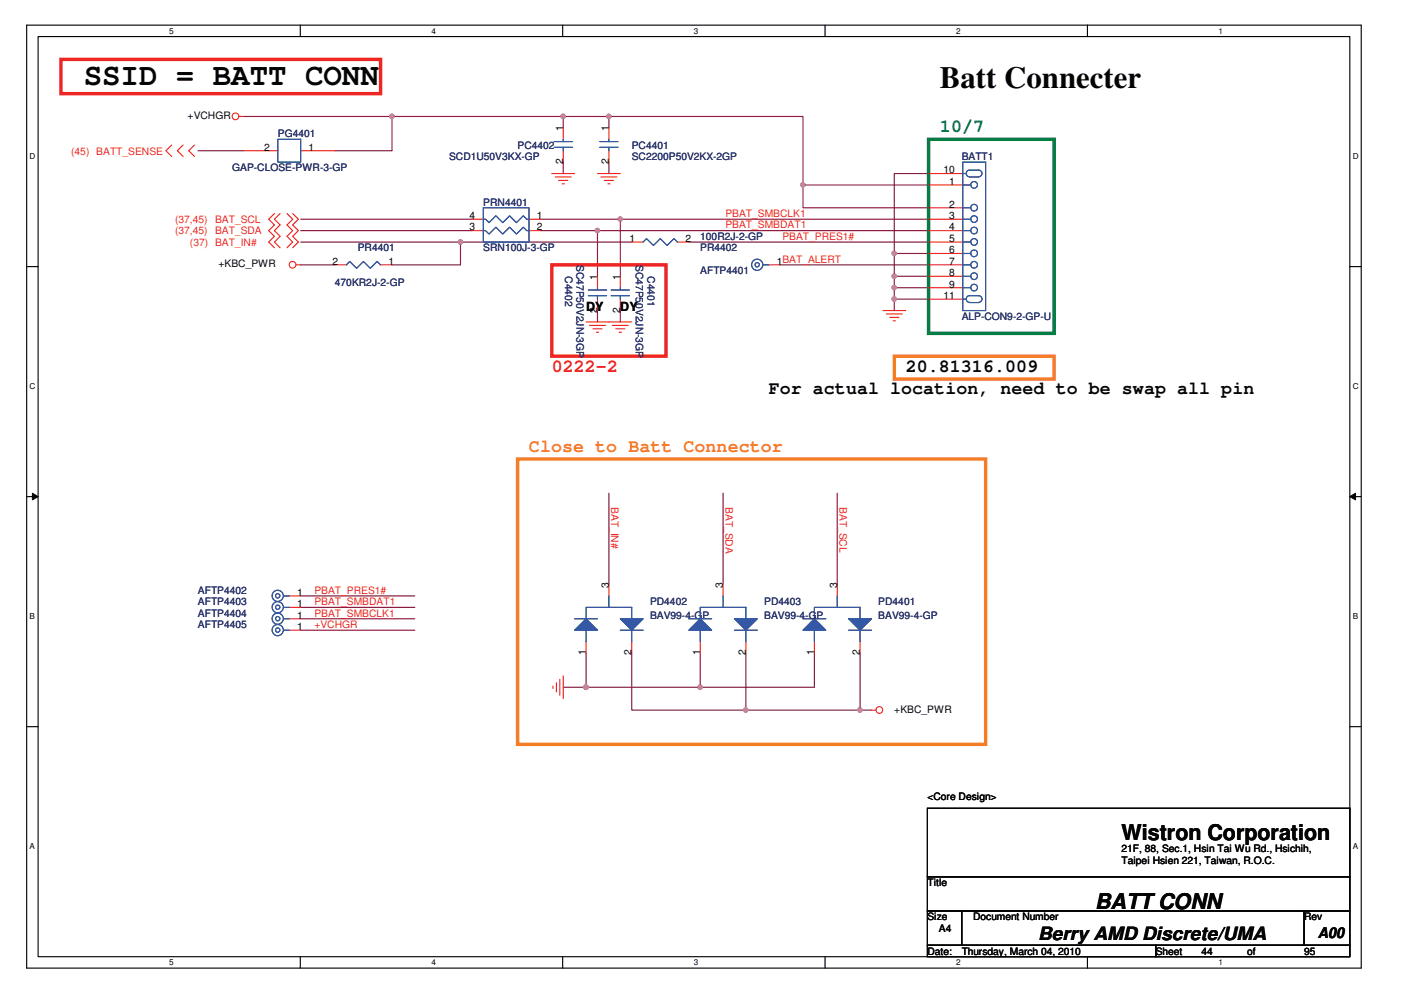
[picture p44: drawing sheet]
<svg xmlns="http://www.w3.org/2000/svg" width="297mm" height="210mm" viewBox="0 0 297 210" stroke-linecap="round" stroke-linejoin="round" font-family="sans-serif">
<defs><g id="words">
<g font-size="6.5" fill="#040503">
<text x="17.8" y="18">SSID = BATT CONN</text>
<text x="199.3" y="18.6">Batt Connecter</text>
</g>
<g font-size="4.6" fill="#040503">
<text x="237.8" y="178.1">Wistron Corporation</text>
<text x="232.2" y="192.8">BATT CONN</text>
</g>
<text font-size="3.9" fill="#047e41" x="199.3" y="28">10/7</text>
<text font-size="3.9" fill="#ee2523" x="117" y="78.8">0222-2</text>
<g font-size="3.9" fill="#040503">
<text x="163" y="83.6">For actual location, need to be swap all pin</text>
<text x="192" y="78.8">20.81316.009</text>
<text x="220.1" y="199.4">Berry AMD Discrete/UMA</text>
</g>
<text font-size="3.9" fill="#f47e25" x="112.2" y="95.7">Close to Batt Connector</text>
<text font-size="3.1" fill="#040503" x="279.4" y="199">A00</text>
<g font-size="2.7" fill="#040503">
<text x="124.3" y="65.9">DY</text>
<text x="131.5" y="65.9">DY</text>
</g>
<g font-size="2.2" fill="#040503">
<text x="39.8" y="25.2">+VCHGR</text>
<text x="119.4" y="27.8" transform="rotate(-90 119.4 27.8)">1</text>
<text x="129.1" y="27.8" transform="rotate(-90 129.1 27.8)">1</text>
<text x="56" y="31.9">2</text>
<text x="65.4" y="31.9">1</text>
<text x="119.4" y="34.9" transform="rotate(-90 119.4 34.9)">2</text>
<text x="129.1" y="34.9" transform="rotate(-90 129.1 34.9)">2</text>
<text x="200" y="36.8">10</text>
<text x="201.2" y="39.2">1</text>
<text x="99.6" y="46.4">4</text>
<text x="113.9" y="46.4">1</text>
<text x="201.2" y="44">2</text>
<text x="201.2" y="46.4">3</text>
<text x="99.6" y="48.9">3</text>
<text x="113.9" y="48.9">2</text>
<text x="133.5" y="51.3">1</text>
<text x="145.3" y="51.3">2</text>
<text x="201.2" y="48.9">4</text>
<text x="201.2" y="51.3">5</text>
<text x="201.2" y="53.7">6</text>
<text x="46.3" y="56.7">+KBC_PWR</text>
<text x="70.5" y="56.1">2</text>
<text x="82.4" y="56.1">1</text>
<text x="126.6" y="59.3" transform="rotate(-90 126.6 59.3)">1</text>
<text x="131.5" y="59.3" transform="rotate(-90 131.5 59.3)">1</text>
<text x="164.7" y="56.1">1BAT_ALERT</text>
<text x="201.2" y="56.1">7</text>
<text x="201.2" y="58.5">8</text>
<text x="200" y="63.4">11</text>
<text x="201.2" y="61">9</text>
<text x="126.6" y="66.3" transform="rotate(-90 126.6 66.3)">2</text>
<text x="131.5" y="66.3" transform="rotate(-90 131.5 66.3)">2</text>
<text x="129.1" y="124.7" transform="rotate(-90 129.1 124.7)">3</text>
<text x="153.3" y="124.7" transform="rotate(-90 153.3 124.7)">3</text>
<text x="177.5" y="124.7" transform="rotate(-90 177.5 124.7)">3</text>
<text x="63" y="126.3">1</text>
<text x="63" y="131.2">1</text>
<text x="63" y="128.7">1</text>
<text x="63" y="133.6">1</text>
<text x="124.2" y="138.9" transform="rotate(-90 124.2 138.9)">1</text>
<text x="133.9" y="138.9" transform="rotate(-90 133.9 138.9)">2</text>
<text x="148.4" y="138.9" transform="rotate(-90 148.4 138.9)">1</text>
<text x="158.1" y="138.9" transform="rotate(-90 158.1 138.9)">2</text>
<text x="172.6" y="138.9" transform="rotate(-90 172.6 138.9)">1</text>
<text x="182.3" y="138.9" transform="rotate(-90 182.3 138.9)">2</text>
<text x="189.6" y="151.1">+KBC_PWR</text>
<text x="196.6" y="169.7">&lt;Core Design&gt;</text>
<text x="237.8" y="180.6">21F, 88, Sec.1, Hsin Tai Wu Rd., Hsichih,</text>
<text x="237.8" y="183.2">Taipei Hsien 221, Taiwan, R.O.C.</text>
<text x="196.6" y="187.9">Title</text>
<text x="196.6" y="195.1">Size</text>
<text x="199.1" y="197.6">A4</text>
<text x="206.3" y="195.1">Document Number</text>
<text x="276.5" y="195.1">Rev</text>
<text x="196.6" y="202.4">Date:</text>
<text x="203.9" y="202.4">Thursday, March 04, 2010</text>
<text x="245" y="202.4">Sheet</text>
<text x="254.7" y="202.4">44</text>
<text x="264.4" y="202.4">of</text>
<text x="276.5" y="202.4">95</text>
</g>
<g font-size="2.2" fill="#252c73">
<text x="58.9" y="29.1">PG4401</text>
<text x="95.2" y="33.9">SCD1U50V3KX-GP</text>
<text x="109.7" y="31.5">PC4402</text>
<text x="133.9" y="31.5">PC4401</text>
<text x="133.9" y="33.9">SC2200P50V2KX-2GP</text>
<text x="203.9" y="33.9">BATT1</text>
<text x="49.2" y="36.4">GAP-CLOSE-PWR-3-GP</text>
<text x="102.5" y="43.6">PRN4401</text>
<text x="75.8" y="53.3">PR4401</text>
<text x="102.5" y="53.3">SRN100J-3-GP</text>
<text x="148.5" y="53.3">PR4402</text>
<text x="148.5" y="50.9">100R2J-2-GP</text>
<text x="119.8" y="58.6" transform="rotate(90 119.8 58.6)">C4402</text>
<text x="122.2" y="56.2" transform="rotate(90 122.2 56.2)">SC47P50V2JN-3GP</text>
<text x="134.8" y="56.2" transform="rotate(90 134.8 56.2)">SC47P50V2JN-3GP</text>
<text x="137.2" y="58.6" transform="rotate(90 137.2 58.6)">C4401</text>
<text x="148.5" y="58.1">AFTP4401</text>
<text x="71" y="60.6">470KR2J-2-GP</text>
<text x="203.9" y="67.8">ALP-CON9-2-GP-U</text>
<text x="42" y="125.9">AFTP4402</text>
<text x="42" y="130.8">AFTP4404</text>
<text x="42" y="128.3">AFTP4403</text>
<text x="137.8" y="128.3">PD4402</text>
<text x="137.8" y="131.2">BAV99-4-GP</text>
<text x="162" y="128.3">PD4403</text>
<text x="162" y="131.2">BAV99-4-GP</text>
<text x="186.2" y="128.3">PD4401</text>
<text x="186.2" y="131.2">BAV99-4-GP</text>
<text x="42" y="133.2">AFTP4405</text>
</g>
<g font-size="2.2" fill="#ee2523">
<text x="15.1" y="33">(45) BATT_SENSE</text>
<text x="37.1" y="47.2">(37,45)</text>
<text x="45.6" y="47.2">BAT_SCL</text>
<text x="153.8" y="46">PBAT_SMBCLK1</text>
<text x="37.1" y="49.7">(37,45)</text>
<text x="40.3" y="52.1">(37) BAT_IN#</text>
<text x="45.6" y="49.7">BAT_SDA</text>
<text x="153.8" y="48.4">PBAT_SMBDAT1</text>
<text x="165.9" y="50.8">PBAT_PRES1#</text>
<text x="129.6" y="107.5" transform="rotate(90 129.6 107.5)">BAT_IN#</text>
<text x="153.8" y="107.5" transform="rotate(90 153.8 107.5)">BAT_SDA</text>
<text x="178" y="107.5" transform="rotate(90 178 107.5)">BAT_SCL</text>
<text x="66.7" y="125.9">PBAT_PRES1#</text>
<text x="66.7" y="130.7">PBAT_SMBCLK1</text>
<text x="66.7" y="128.3">PBAT_SMBDAT1</text>
<text x="66.7" y="133.1">+VCHGR</text>
</g>
<g font-size="1.7" fill="#040503">
<text x="35.9" y="7.1">5</text>
<text x="91.5" y="7.1">4</text>
<text x="147.1" y="7.1">3</text>
<text x="202.7" y="7.1">2</text>
<text x="258.4" y="7.1">1</text>
<text x="6.3" y="33.7">D</text>
<text x="286.8" y="33.7">D</text>
<text x="6.3" y="82.4">C</text>
<text x="286.8" y="82.4">C</text>
<text x="6.3" y="131.2">B</text>
<text x="286.8" y="131.2">B</text>
<text x="6.3" y="180">A</text>
<text x="286.8" y="180">A</text>
<text x="35.9" y="204.6">5</text>
<text x="91.5" y="204.6">4</text>
<text x="147.1" y="204.6">3</text>
<text x="202.7" y="204.6">2</text>
<text x="258.4" y="204.6">1</text>
</g>
</g></defs>
<path d="M5.7 5.3h282.9v200h-282.9zM8.1 7.8h278.1v195h-278.1z" fill="none" stroke="#040503" stroke-width=".24"/>
<g fill="#fff">
<path d="M35.9 5.6h.9v1.9h-.9z"/>
<path d="M35.9 203.1h.9v1.9h-.9z"/>
</g>
<path d="M63.7 5.3v2.5M63.7 202.8v2.5" fill="none" stroke="#040503" stroke-width=".24"/>
<g fill="#fff">
<path d="M91.5 5.6h.9v1.9h-.9z"/>
<path d="M91.5 203.1h.9v1.9h-.9z"/>
</g>
<path d="M119.3 5.3v2.5M119.3 202.8v2.5" fill="none" stroke="#040503" stroke-width=".24"/>
<g fill="#fff">
<path d="M147.1 5.6h.9v1.9h-.9z"/>
<path d="M147.1 203.1h.9v1.9h-.9z"/>
</g>
<path d="M174.9 5.3v2.5M174.9 202.8v2.5" fill="none" stroke="#040503" stroke-width=".24"/>
<g fill="#fff">
<path d="M202.7 5.6h.9v1.9h-.9z"/>
<path d="M202.7 203.1h.9v1.9h-.9z"/>
</g>
<path d="M230.6 5.3v2.5M230.6 202.8v2.5" fill="none" stroke="#040503" stroke-width=".24"/>
<g fill="#fff">
<path d="M258.4 5.6h.9v1.9h-.9z"/>
<path d="M258.4 203.1h.9v1.9h-.9z"/>
<path d="M6.3 32.1h1.2v1.9h-1.2z"/>
<path d="M286.8 32.1h1.2v1.9h-1.2z"/>
<path d="M6.3 80.9h1.2v1.9h-1.2z"/>
<path d="M286.8 80.9h1.2v1.9h-1.2z"/>
</g>
<path d="M5.7 56.5h2.4M286.2 56.5h2.4" fill="none" stroke="#040503" stroke-width=".24"/>
<g fill="#fff">
<path d="M6.3 129.7h1.1v1.9h-1.1z"/>
<path d="M286.8 129.7h1.1v1.9h-1.1z"/>
</g>
<path d="M5.7 105.3h2.4M286.2 105.3h2.4" fill="none" stroke="#040503" stroke-width=".24"/>
<path d="M6.9 104.6l1.2 .7-1.2 .7z" fill="#040503"/>
<path d="M6.9 104.6l1.2 .7-1.2 .7z" fill="none" stroke="#040503" stroke-width=".21"/>
<path d="M286.2 105.3l1.2-.7v1.4z" fill="#040503"/>
<path d="M286.2 105.3l1.2-.7v1.4z" fill="none" stroke="#040503" stroke-width=".21"/>
<g fill="#fff">
<path d="M6.3 178.4h1.1v1.9h-1.1z"/>
<path d="M286.8 178.4h1.1v1.9h-1.1z"/>
</g>
<path d="M5.7 154.1h2.4M286.2 154.1h2.4" fill="none" stroke="#040503" stroke-width=".24"/>
<path d="M119.4 34.4v2.4M170.2 39.2v4.9h26.7" fill="none" stroke="#89163e" stroke-width=".24"/>
<circle cx="170.2" cy="39.2" r=".47" fill="#ca5ca3"/>
<circle cx="170.2" cy="39.2" r=".47" fill="none" stroke="#ca5ca3" stroke-width=".24"/>
<path d="M51.6 24.7h67.8M71 32h12.1M129.1 34.4v2.4" fill="none" stroke="#89163e" stroke-width=".24"/>
<circle cx="119.4" cy="24.7" r=".47" fill="#ca5ca3"/>
<circle cx="119.4" cy="24.7" r=".47" fill="none" stroke="#ca5ca3" stroke-width=".24"/>
<circle cx="83.1" cy="24.7" r=".47" fill="#ca5ca3"/>
<circle cx="83.1" cy="24.7" r=".47" fill="none" stroke="#ca5ca3" stroke-width=".24"/>
<path d="M83.1 24.7v7.3M126.7 48.9h70.2" fill="none" stroke="#89163e" stroke-width=".24"/>
<circle cx="126.7" cy="48.9" r=".47" fill="#ca5ca3"/>
<circle cx="126.7" cy="48.9" r=".47" fill="none" stroke="#ca5ca3" stroke-width=".24"/>
<path d="M42 32h9.6M129.1 24.7h41.1v14.5h26.7" fill="none" stroke="#89163e" stroke-width=".24"/>
<circle cx="129.1" cy="24.7" r=".47" fill="#ca5ca3"/>
<circle cx="129.1" cy="24.7" r=".47" fill="none" stroke="#ca5ca3" stroke-width=".24"/>
<path d="M131.5 46.5h65.4" fill="none" stroke="#89163e" stroke-width=".24"/>
<circle cx="131.5" cy="46.5" r=".47" fill="#ca5ca3"/>
<circle cx="131.5" cy="46.5" r=".47" fill="none" stroke="#ca5ca3" stroke-width=".24"/>
<path d="M63.7 46.5h36.4M63.7 48.9h36.4M97.6 51.3h36.3" fill="none" stroke="#89163e" stroke-width=".24"/>
<circle cx="97.6" cy="51.3" r=".47" fill="#ca5ca3"/>
<circle cx="97.6" cy="51.3" r=".47" fill="none" stroke="#ca5ca3" stroke-width=".24"/>
<path d="M63.7 51.3h33.9v4.9h-14.5M63.7 56.2h7.3M146 51.3h50.9M189.6 61v2.4h7.3" fill="none" stroke="#89163e" stroke-width=".24"/>
<circle cx="189.6" cy="61" r=".47" fill="#ca5ca3"/>
<circle cx="189.6" cy="61" r=".47" fill="none" stroke="#ca5ca3" stroke-width=".24"/>
<path d="M189.6 63.4v2.4" fill="none" stroke="#89163e" stroke-width=".24"/>
<circle cx="189.6" cy="63.4" r=".47" fill="#ca5ca3"/>
<circle cx="189.6" cy="63.4" r=".47" fill="none" stroke="#ca5ca3" stroke-width=".24"/>
<path d="M165.4 56.2h31.5M189.6 58.6h7.3M129.1 104.6v19.3M153.3 104.6v19.3M63.7 133.6h24.3M63.7 126.4h24.3M63.7 131.2h24.3M63.7 128.8h24.3M124.3 138.5v7.2M133.9 138.5v12.1h24.2v-12.1M148.5 145.7h24.2" fill="none" stroke="#89163e" stroke-width=".24"/>
<circle cx="148.4" cy="145.7" r=".47" fill="#ca5ca3"/>
<circle cx="148.4" cy="145.7" r=".47" fill="none" stroke="#ca5ca3" stroke-width=".24"/>
<path d="M148.5 138.5v7.2h-24.2M172.7 138.5v7.2M182.3 150.6h2.5" fill="none" stroke="#89163e" stroke-width=".24"/>
<circle cx="124.2" cy="145.7" r=".47" fill="#ca5ca3"/>
<circle cx="124.2" cy="145.7" r=".47" fill="none" stroke="#ca5ca3" stroke-width=".24"/>
<path d="M158.1 150.6h24.2" fill="none" stroke="#89163e" stroke-width=".24"/>
<circle cx="182.3" cy="150.5" r=".47" fill="#ca5ca3"/>
<circle cx="182.3" cy="150.5" r=".47" fill="none" stroke="#ca5ca3" stroke-width=".24"/>
<circle cx="158.1" cy="150.5" r=".47" fill="#ca5ca3"/>
<circle cx="158.1" cy="150.5" r=".47" fill="none" stroke="#ca5ca3" stroke-width=".24"/>
<path d="M182.3 138.5v12.1M119.4 145.7h4.9" fill="none" stroke="#89163e" stroke-width=".24"/>
<circle cx="124.2" cy="145.7" r=".47" fill="#ca5ca3"/>
<circle cx="124.2" cy="145.7" r=".47" fill="none" stroke="#ca5ca3" stroke-width=".24"/>
<path d="M119.4 27.1v-2.4h9.7v2.4M189.6 58.6v2.4h7.3M177.5 104.6v19.3" fill="none" stroke="#89163e" stroke-width=".24"/>
<circle cx="189.6" cy="58.6" r=".47" fill="#ca5ca3"/>
<circle cx="189.6" cy="58.6" r=".47" fill="none" stroke="#ca5ca3" stroke-width=".24"/>
<path d="M196.9 53.7h-7.3v4.9" fill="none" stroke="#89163e" stroke-width=".24"/>
<circle cx="189.6" cy="53.7" r=".47" fill="#ca5ca3"/>
<circle cx="189.6" cy="53.7" r=".47" fill="none" stroke="#ca5ca3" stroke-width=".24"/>
<path d="M196.9 36.8h-7.3v16.9M114.6 46.5h16.9v12.1M114.6 48.9h12.1v9.7M126.7 65.8v2.5M131.5 65.8v2.5" fill="none" stroke="#89163e" stroke-width=".24"/>
<g fill="none" stroke="#ee2523" stroke-width=".24">
<path d="M36.4 30.7l-1.2 1.3 1.2 1.2M38.8 30.7l-1.2 1.3 1.2 1.2M41.2 30.7l-1.2 1.3 1.2 1.2M50.7 24.7h.9M117 36.8h4.8M117.7 37.5h3.4M118.4 38.3h2M119.2 39h.5M126.7 36.8h4.8M127.4 37.5h3.4M128.1 38.3h2M128.9 39h.4"/>
<path d="M58.2 45.3l-1.2 1.2 1.2 1.2-1.2 1.2 1.2 1.2-1.2 1.2 1.2 1.2M59.4 45.3l-1.2 1.2 1.2 1.2-1.2 1.2 1.2 1.2-1.2 1.2 1.2 1.2M60.8 45.3l1.3 1.2-1.3 1.2 1.3 1.2-1.3 1.2 1.3 1.2-1.3 1.2M62.1 45.3l1.2 1.2-1.2 1.2 1.2 1.2-1.2 1.2 1.2 1.2-1.2 1.2M62.8 56.2h.9M124.3 68.3h9.6M125 69h3.4M125.7 69.7h1.9M126.4 70.4h.5M129.8 69h3.4M130.6 69.7h1.9M131.3 70.4h.5"/>
<path d="M187.2 65.8h4.8M187.9 66.6h3.4M188.6 67.3h2M189.4 68h.5M61.3 133.6h2.4M61.3 126.4h2.4M172.7 136v2.5M177.5 123.9v2.5M182.3 136v2.5M117.2 145.5v.5M118 144.8v1.9M118.7 144v3.4"/>
<path d="M119.4 143.3v4.8M184.8 150.6h.9"/>
<circle cx="49.9" cy="24.7" r=".71"/>
<circle cx="62" cy="56.1" r=".71"/>
<circle cx="186.4" cy="150.5" r=".71"/>
</g>
<path d="M196.6 171.4h89.6v14.5h-89.6zM196.6 185.9h89.6v7.3h-89.6zM196.6 193.2h7.3v7.2h-7.3zM203.9 193.2h72.6v7.2h-72.6zM276.5 193.2h9.7v7.2h-9.7zM196.6 200.4h48.4v2.4h-48.4zM245 200.4h41.2v2.4h-41.2z" fill="none" stroke="#040503" stroke-width=".24"/>
<path d="M189.6 75.5h33.9v4.9h-33.9zM109.7 97.3h99.3v60.5h-99.3z" fill="none" stroke="#f47e25" stroke-width=".73"/>
<path d="M12.9 12.6h67.8v7.3h-67.8zM117 56.2h24.2v19.3h-24.2z" fill="none" stroke="#ee2523" stroke-width=".73"/>
<path d="M196.9 29.5h26.6v41.2h-26.6z" fill="none" stroke="#047e41" stroke-width=".73"/>
<g fill="none" stroke="#3457a6" stroke-width=".24">
<path d="M60.1 133.6h1.2M60.1 126.4h1.2"/>
<circle cx="58.9" cy="126.3" r=".47"/>
<circle cx="58.9" cy="133.6" r=".47"/>
<circle cx="58.9" cy="133.6" r="1.19"/>
<circle cx="58.9" cy="126.3" r="1.19"/>
</g>
<path d="M172.7 131.2l2.4 2.4h-4.9z" fill="#3457a6"/>
<path d="M170.2 131.2h4.9M172.7 131.2l2.4 2.4h-4.9zM172.7 133.6v2.4M177.5 126.4v2.4M182.3 128.8h-9.6v2.4" fill="none" stroke="#3457a6" stroke-width=".24"/>
<path d="M179.9 131.2h4.9l-2.5 2.4z" fill="#3457a6"/>
<path d="M179.9 131.2h4.9l-2.5 2.4zM179.9 133.6h4.9M182.3 128.8v2.4M182.3 133.6v2.4" fill="none" stroke="#3457a6" stroke-width=".24"/>
<path d="M172.7 131.2l2.4 2.4h-4.9z" fill="#3457a6"/>
<path d="M170.2 131.2h4.9M172.7 131.2l2.4 2.4h-4.9zM172.7 133.6v2.4M177.5 126.4v2.4M182.3 128.8h-9.6v2.4" fill="none" stroke="#3457a6" stroke-width=".24"/>
<path d="M179.9 131.2h4.9l-2.5 2.4z" fill="#3457a6"/>
<g fill="none" stroke="#3457a6" stroke-width=".24">
<path d="M58.9 29.5h4.8v4.9h-4.8zM127.2 30h3.8M127.2 31.2h3.8M129.1 29.5v.5M129.1 31.2v.8M204.1 34.4h4.9v31.4h-4.9zM204.1 36.8h.8M204.1 39.2h1.7M205.6 37.5a.71 .71 0 0 1-.7-.7 .71 .71 0 0 1 .7-.7h1.9a.71 .71 0 0 1 .7 .7 .71 .71 0 0 1-.7 .7M205.6 37.5h1.9M73.4 56.2l.8-.8 1.4 1.5 1.5-1.5 1.4 1.5 1.5-1.5 .7 .8M102.5 44.1h9.7v7.2h-9.7z"/>
<path d="M102.5 46.5h.5l.7 .7 1.4-1.4 1.5 1.4 1.4-1.4 1.5 1.4 1.4-1.4 .8 .7h.5M102.5 48.9h.5l.7 .7 1.4-1.4 1.5 1.4 1.4-1.4 1.5 1.4 1.4-1.4 .8 .7h.5M136.4 51.3l.7-.7 1.4 1.4 1.5-1.4 1.4 1.4 1.5-1.4 .7 .7M161.8 56.2h1.2M204.1 56.2h1.7M204.1 58.6h1.7M204.1 53.7h1.7M204.1 51.3h1.7M204.1 48.9h1.7M204.1 46.5h1.7M204.1 44.1h1.7M124.7 62.7h3.9"/>
<path d="M124.7 61.5h3.9M126.7 61v.5M126.7 62.7v.7M204.1 63.4h.8M204.1 61h1.7M205.6 64.1a.71 .71 0 0 1-.7-.7 .71 .71 0 0 1 .7-.7h1.9a.71 .71 0 0 1 .7 .7 .71 .71 0 0 1-.7 .7M205.6 64.1h1.9M60.1 131.2h1.2M179.9 131.2h4.9l-2.5 2.4zM179.9 133.6h4.9M182.3 128.8v2.4M182.3 133.6v2.4"/>
<circle cx="206.5" cy="39.2" r=".71"/>
<circle cx="160.5" cy="56.1" r=".47"/>
<circle cx="160.5" cy="56.1" r="1.19"/>
<circle cx="206.5" cy="56.1" r=".71"/>
<circle cx="206.5" cy="48.9" r=".71"/>
<circle cx="206.5" cy="53.7" r=".71"/>
<circle cx="206.5" cy="51.3" r=".71"/>
<circle cx="206.5" cy="44" r=".71"/>
<circle cx="206.5" cy="46.5" r=".71"/>
<circle cx="206.5" cy="58.6" r=".71"/>
<circle cx="206.5" cy="61" r=".71"/>
<circle cx="58.9" cy="131.2" r=".47"/>
<circle cx="58.9" cy="131.2" r="1.19"/>
</g>
<g fill="none" stroke="#ee2523" stroke-width=".24">
<path d="M51.6 32h7.3M63.7 32h7.3M129.1 27.1v2.4M129.1 32v2.4M196.9 39.2h7.2M196.9 36.8h7.2M71 56.2h2.4M80.7 56.2h2.4M100.1 46.5h2.4M100.1 48.9h2.4M112.2 46.5h2.4M112.2 48.9h2.4"/>
<path d="M126.7 58.6v2.4M133.9 51.3h2.5M143.6 51.3h2.4M163 56.2h2.4M196.9 56.2h7.2M196.9 44.1h7.2M196.9 46.5h7.2M196.9 48.9h7.2M196.9 51.3h7.2M196.9 53.7h7.2M196.9 58.6h7.2M126.7 63.4v2.4"/>
<path d="M196.9 61h7.2M196.9 63.4h7.2M61.3 131.2h2.4M124.3 136v2.5M129.1 123.9v2.5M133.9 136v2.5"/>
</g>
<path d="M121.8 133.6l2.5-2.4 2.4 2.4z" fill="#3457a6"/>
<path d="M121.8 133.6l2.5-2.4 2.4 2.4zM121.8 131.2h4.9M124.3 133.6v2.4M129.1 126.4v2.4M133.9 128.8h-9.6v2.4" fill="none" stroke="#3457a6" stroke-width=".24"/>
<path d="M131.5 131.2h4.9l-2.5 2.4z" fill="#3457a6"/>
<path d="M131.5 131.2h4.9l-2.5 2.4zM131.5 133.6h4.9M133.9 128.8v2.4M133.9 133.6v2.4" fill="none" stroke="#3457a6" stroke-width=".24"/>
<path d="M121.8 133.6l2.5-2.4 2.4 2.4z" fill="#3457a6"/>
<path d="M121.8 133.6l2.5-2.4 2.4 2.4zM121.8 131.2h4.9M124.3 133.6v2.4M129.1 126.4v2.4M133.9 128.8h-9.6v2.4" fill="none" stroke="#3457a6" stroke-width=".24"/>
<path d="M131.5 131.2h4.9l-2.5 2.4z" fill="#3457a6"/>
<path d="M117.5 30h3.9M117.5 31.2h3.9M119.4 29.5v.5M119.4 31.2v.8M129.6 61.5h3.9M129.6 62.7h3.9M131.5 61v.5M131.5 62.7v.7M131.5 131.2h4.9l-2.5 2.4zM131.5 133.6h4.9M133.9 128.8v2.4M133.9 133.6v2.4" fill="none" stroke="#3457a6" stroke-width=".24"/>
<path d="M119.4 27.1v2.4M119.4 32v2.4M131.5 58.6v2.4M131.5 63.4v2.4M148.5 136v2.5M153.3 123.9v2.5M158.1 136v2.5" fill="none" stroke="#ee2523" stroke-width=".24"/>
<path d="M148.5 131.2l2.4 2.4h-4.9z" fill="#3457a6"/>
<path d="M146 131.2h4.9M148.5 131.2l2.4 2.4h-4.9zM148.5 133.6v2.4M153.3 126.4v2.4M158.1 128.8h-9.6v2.4" fill="none" stroke="#3457a6" stroke-width=".24"/>
<path d="M155.7 131.2h4.9l-2.5 2.4z" fill="#3457a6"/>
<path d="M155.7 131.2h4.9l-2.5 2.4zM155.7 133.6h4.9M158.1 128.8v2.4M158.1 133.6v2.4" fill="none" stroke="#3457a6" stroke-width=".24"/>
<path d="M148.5 131.2l2.4 2.4h-4.9z" fill="#3457a6"/>
<path d="M146 131.2h4.9M148.5 131.2l2.4 2.4h-4.9zM148.5 133.6v2.4M153.3 126.4v2.4M158.1 128.8h-9.6v2.4" fill="none" stroke="#3457a6" stroke-width=".24"/>
<path d="M155.7 131.2h4.9l-2.5 2.4z" fill="#3457a6"/>
<g fill="none" stroke="#3457a6" stroke-width=".24">
<path d="M60.1 128.8h1.2M155.7 131.2h4.9l-2.5 2.4zM155.7 133.6h4.9M158.1 128.8v2.4M158.1 133.6v2.4"/>
<circle cx="58.9" cy="128.8" r=".47"/>
<circle cx="58.9" cy="128.8" r="1.19"/>
</g>
<path d="M61.3 128.8h2.4" fill="none" stroke="#ee2523" stroke-width=".24"/>
<circle cx="170.2" cy="39.2" r=".47" fill="#ca5ca3"/>
<circle cx="170.2" cy="39.2" r=".47" fill="none" stroke="#ca5ca3" stroke-width=".24"/>
<circle cx="119.4" cy="24.7" r=".47" fill="#ca5ca3"/>
<circle cx="119.4" cy="24.7" r=".47" fill="none" stroke="#ca5ca3" stroke-width=".24"/>
<circle cx="83.1" cy="24.7" r=".47" fill="#ca5ca3"/>
<circle cx="83.1" cy="24.7" r=".47" fill="none" stroke="#ca5ca3" stroke-width=".24"/>
<circle cx="126.7" cy="48.9" r=".47" fill="#ca5ca3"/>
<circle cx="126.7" cy="48.9" r=".47" fill="none" stroke="#ca5ca3" stroke-width=".24"/>
<circle cx="129.1" cy="24.7" r=".47" fill="#ca5ca3"/>
<circle cx="129.1" cy="24.7" r=".47" fill="none" stroke="#ca5ca3" stroke-width=".24"/>
<circle cx="131.5" cy="46.5" r=".47" fill="#ca5ca3"/>
<circle cx="131.5" cy="46.5" r=".47" fill="none" stroke="#ca5ca3" stroke-width=".24"/>
<circle cx="97.6" cy="51.3" r=".47" fill="#ca5ca3"/>
<circle cx="97.6" cy="51.3" r=".47" fill="none" stroke="#ca5ca3" stroke-width=".24"/>
<circle cx="189.6" cy="61" r=".47" fill="#ca5ca3"/>
<circle cx="189.6" cy="61" r=".47" fill="none" stroke="#ca5ca3" stroke-width=".24"/>
<circle cx="189.6" cy="63.4" r=".47" fill="#ca5ca3"/>
<circle cx="189.6" cy="63.4" r=".47" fill="none" stroke="#ca5ca3" stroke-width=".24"/>
<circle cx="148.4" cy="145.7" r=".47" fill="#ca5ca3"/>
<circle cx="148.4" cy="145.7" r=".47" fill="none" stroke="#ca5ca3" stroke-width=".24"/>
<circle cx="124.2" cy="145.7" r=".47" fill="#ca5ca3"/>
<circle cx="124.2" cy="145.7" r=".47" fill="none" stroke="#ca5ca3" stroke-width=".24"/>
<circle cx="182.3" cy="150.5" r=".47" fill="#ca5ca3"/>
<circle cx="182.3" cy="150.5" r=".47" fill="none" stroke="#ca5ca3" stroke-width=".24"/>
<circle cx="158.1" cy="150.5" r=".47" fill="#ca5ca3"/>
<circle cx="158.1" cy="150.5" r=".47" fill="none" stroke="#ca5ca3" stroke-width=".24"/>
<circle cx="124.2" cy="145.7" r=".47" fill="#ca5ca3"/>
<circle cx="124.2" cy="145.7" r=".47" fill="none" stroke="#ca5ca3" stroke-width=".24"/>
<circle cx="189.6" cy="58.6" r=".47" fill="#ca5ca3"/>
<circle cx="189.6" cy="58.6" r=".47" fill="none" stroke="#ca5ca3" stroke-width=".24"/>
<circle cx="189.6" cy="53.7" r=".47" fill="#ca5ca3"/>
<circle cx="189.6" cy="53.7" r=".47" fill="none" stroke="#ca5ca3" stroke-width=".24"/>
<use href="#words"/>
</svg>
